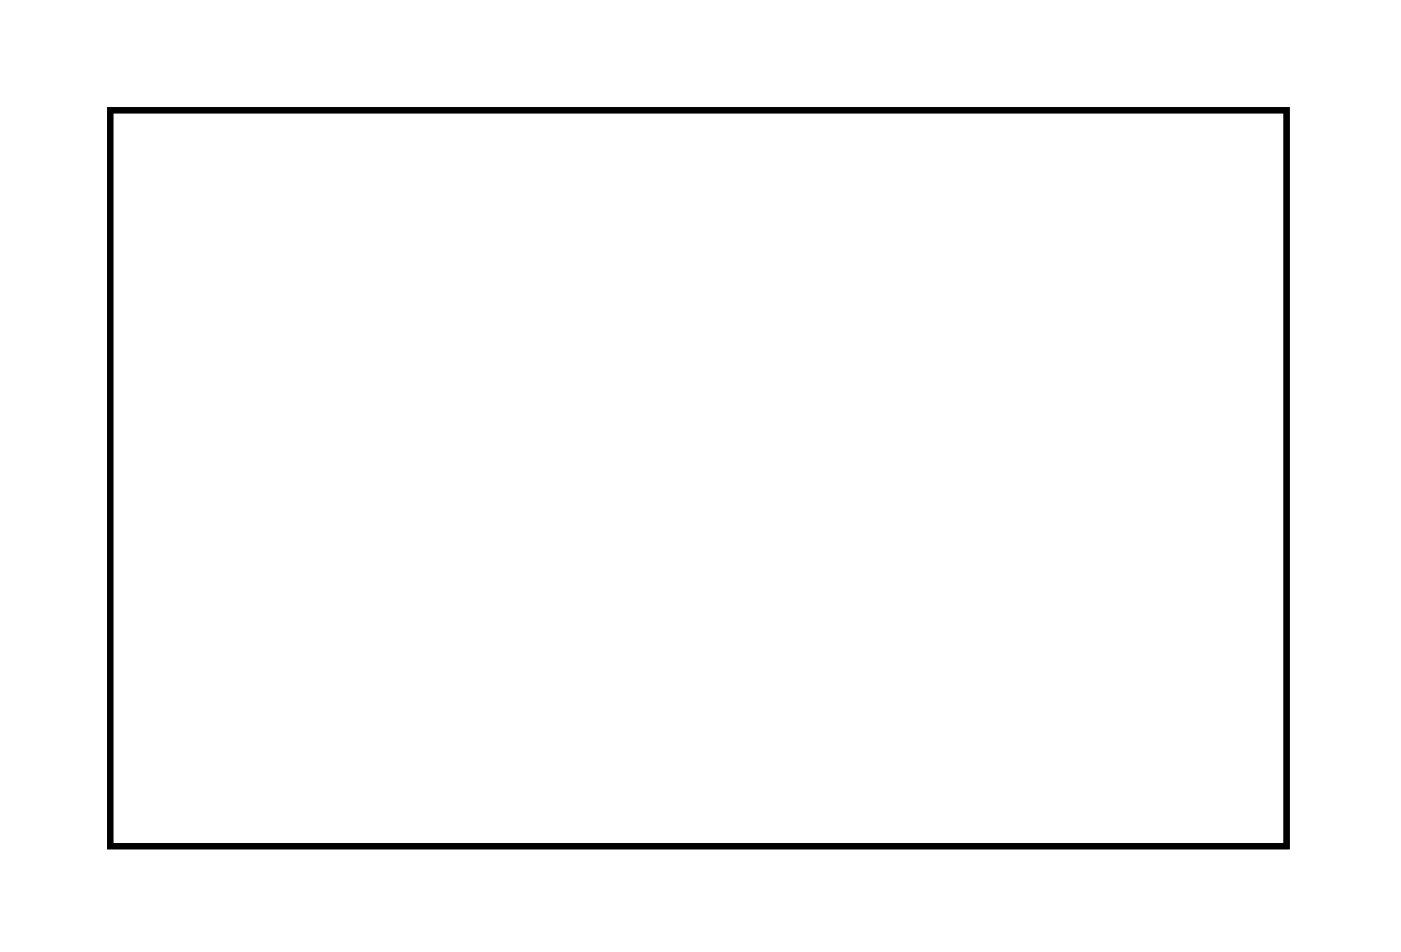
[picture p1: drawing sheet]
<svg xmlns="http://www.w3.org/2000/svg" width="46mm" height="31mm" viewBox="0 0 46 31" stroke-linecap="round" stroke-linejoin="round" font-family="sans-serif">
<path d="M3.6 3.6h38.8v24.3h-38.8z" fill="none" stroke="#000" stroke-width=".2"/>
<path d="M3.6 3.6h38.8v24.3h-38.8zM3.6 3.6v24.3h38.8v-24.3z" fill="#000"/>
<circle cx="20.9" cy="21.8" r=".64" fill="#fff"/>
<circle cx="20.9" cy="21.8" r=".64" fill="none" stroke="#fff" stroke-width=".76"/>
<circle cx="20.9" cy="19.2" r=".64" fill="#fff"/>
<circle cx="20.9" cy="19.2" r=".64" fill="none" stroke="#fff" stroke-width=".76"/>
<circle cx="20.9" cy="16.7" r=".64" fill="#fff"/>
<circle cx="20.9" cy="16.7" r=".64" fill="none" stroke="#fff" stroke-width=".76"/>
<circle cx="20.9" cy="6.5" r=".64" fill="#fff"/>
<circle cx="20.9" cy="6.5" r=".64" fill="none" stroke="#fff" stroke-width=".76"/>
<circle cx="20.9" cy="9.1" r=".64" fill="#fff"/>
<circle cx="20.9" cy="9.1" r=".64" fill="none" stroke="#fff" stroke-width=".76"/>
<circle cx="20.9" cy="11.6" r=".64" fill="#fff"/>
<circle cx="20.9" cy="11.6" r=".64" fill="none" stroke="#fff" stroke-width=".76"/>
<circle cx="33.7" cy="9.1" r=".6" fill="#fff"/>
<circle cx="33.7" cy="9.1" r=".6" fill="none" stroke="#fff" stroke-width=".65" stroke-linecap="butt"/>
<path d="M33.1 8.5h1.2v1.2h-1.2z" fill="#fff"/>
<path d="M33.1 8.5h1.2v1.2h-1.2z" fill="none" stroke="#fff" stroke-width=".65" stroke-linecap="butt"/>
<circle cx="36.2" cy="9.1" r=".6" fill="#fff"/>
<circle cx="36.2" cy="9.1" r=".6" fill="none" stroke="#fff" stroke-width=".65" stroke-linecap="butt"/>
<circle cx="33.7" cy="21.8" r=".6" fill="#fff"/>
<circle cx="33.7" cy="21.8" r=".6" fill="none" stroke="#fff" stroke-width=".65" stroke-linecap="butt"/>
<path d="M33.1 21.2h1.2v1.2h-1.2z" fill="#fff"/>
<path d="M33.1 21.2h1.2v1.2h-1.2z" fill="none" stroke="#fff" stroke-width=".65" stroke-linecap="butt"/>
<circle cx="36.2" cy="21.8" r=".6" fill="#fff"/>
<circle cx="36.2" cy="21.8" r=".6" fill="none" stroke="#fff" stroke-width=".65" stroke-linecap="butt"/>
<circle cx="18.4" cy="24.3" r=".7" fill="#fff"/>
<circle cx="18.4" cy="24.3" r=".7" fill="none" stroke="#fff" stroke-width=".76" stroke-linecap="butt"/>
<circle cx="18.4" cy="14.1" r=".7" fill="#fff"/>
<circle cx="18.4" cy="14.1" r=".7" fill="none" stroke="#fff" stroke-width=".76" stroke-linecap="butt"/>
<circle cx="15.9" cy="6.5" r=".7" fill="#fff"/>
<circle cx="15.9" cy="6.5" r=".7" fill="none" stroke="#fff" stroke-width=".76" stroke-linecap="butt"/>
<circle cx="15.9" cy="16.7" r=".7" fill="#fff"/>
<circle cx="15.9" cy="16.7" r=".7" fill="none" stroke="#fff" stroke-width=".76" stroke-linecap="butt"/>
<circle cx="23.5" cy="19.2" r=".7" fill="#fff"/>
<circle cx="23.5" cy="19.2" r=".7" fill="none" stroke="#fff" stroke-width=".76" stroke-linecap="butt"/>
<circle cx="33.6" cy="19.2" r=".7" fill="#fff"/>
<circle cx="33.6" cy="19.2" r=".7" fill="none" stroke="#fff" stroke-width=".76" stroke-linecap="butt"/>
<circle cx="23.5" cy="14.1" r=".7" fill="#fff"/>
<circle cx="23.5" cy="14.1" r=".7" fill="none" stroke="#fff" stroke-width=".76" stroke-linecap="butt"/>
<circle cx="33.6" cy="14.1" r=".7" fill="#fff"/>
<circle cx="33.6" cy="14.1" r=".7" fill="none" stroke="#fff" stroke-width=".76" stroke-linecap="butt"/>
<path d="M7.5 5.8h1.5v1.5h-1.5z" fill="#fff"/>
<path d="M7.5 5.8h1.5v1.5h-1.5z" fill="none" stroke="#fff" stroke-width=".76" stroke-linecap="butt"/>
<circle cx="8.2" cy="6.5" r=".76" fill="#fff"/>
<circle cx="8.2" cy="6.5" r=".76" fill="none" stroke="#fff" stroke-width=".76" stroke-linecap="butt"/>
<circle cx="8.2" cy="11.6" r=".76" fill="#fff"/>
<circle cx="8.2" cy="11.6" r=".76" fill="none" stroke="#fff" stroke-width=".76" stroke-linecap="butt"/>
<path d="M7.5 18.5h1.5v1.5h-1.5z" fill="#fff"/>
<path d="M7.5 18.5h1.5v1.5h-1.5z" fill="none" stroke="#fff" stroke-width=".76" stroke-linecap="butt"/>
<circle cx="8.2" cy="19.2" r=".76" fill="#fff"/>
<circle cx="8.2" cy="19.2" r=".76" fill="none" stroke="#fff" stroke-width=".76" stroke-linecap="butt"/>
<circle cx="8.2" cy="24.3" r=".76" fill="#fff"/>
<circle cx="8.2" cy="24.3" r=".76" fill="none" stroke="#fff" stroke-width=".76" stroke-linecap="butt"/>
<circle cx="38.7" cy="19.2" r=".72" fill="#fff"/>
<circle cx="38.7" cy="19.2" r=".72" fill="none" stroke="#fff" stroke-width=".69" stroke-linecap="butt"/>
<path d="M37.8 18.3h1.9v1.9h-1.9zM38.2 19.2a.51 .51 0 0 0 1 0 .51 .51 0 0 0-1 0z" fill="#fff"/>
<g fill="none" stroke="#fff" stroke-width=".25">
<path d="M37.8 18.3h1.9v1.9h-1.9z"/>
<circle cx="38.7" cy="19.2" r=".51"/>
</g>
<circle cx="39" cy="16.7" r=".72" fill="#fff"/>
<circle cx="39" cy="16.7" r=".72" fill="none" stroke="#fff" stroke-width=".69" stroke-linecap="butt"/>
<circle cx="38.7" cy="14.1" r=".72" fill="#fff"/>
<circle cx="38.7" cy="14.1" r=".72" fill="none" stroke="#fff" stroke-width=".69" stroke-linecap="butt"/>
<circle cx="39" cy="11.6" r=".72" fill="#fff"/>
<circle cx="39" cy="11.6" r=".72" fill="none" stroke="#fff" stroke-width=".69" stroke-linecap="butt"/>
</svg>
